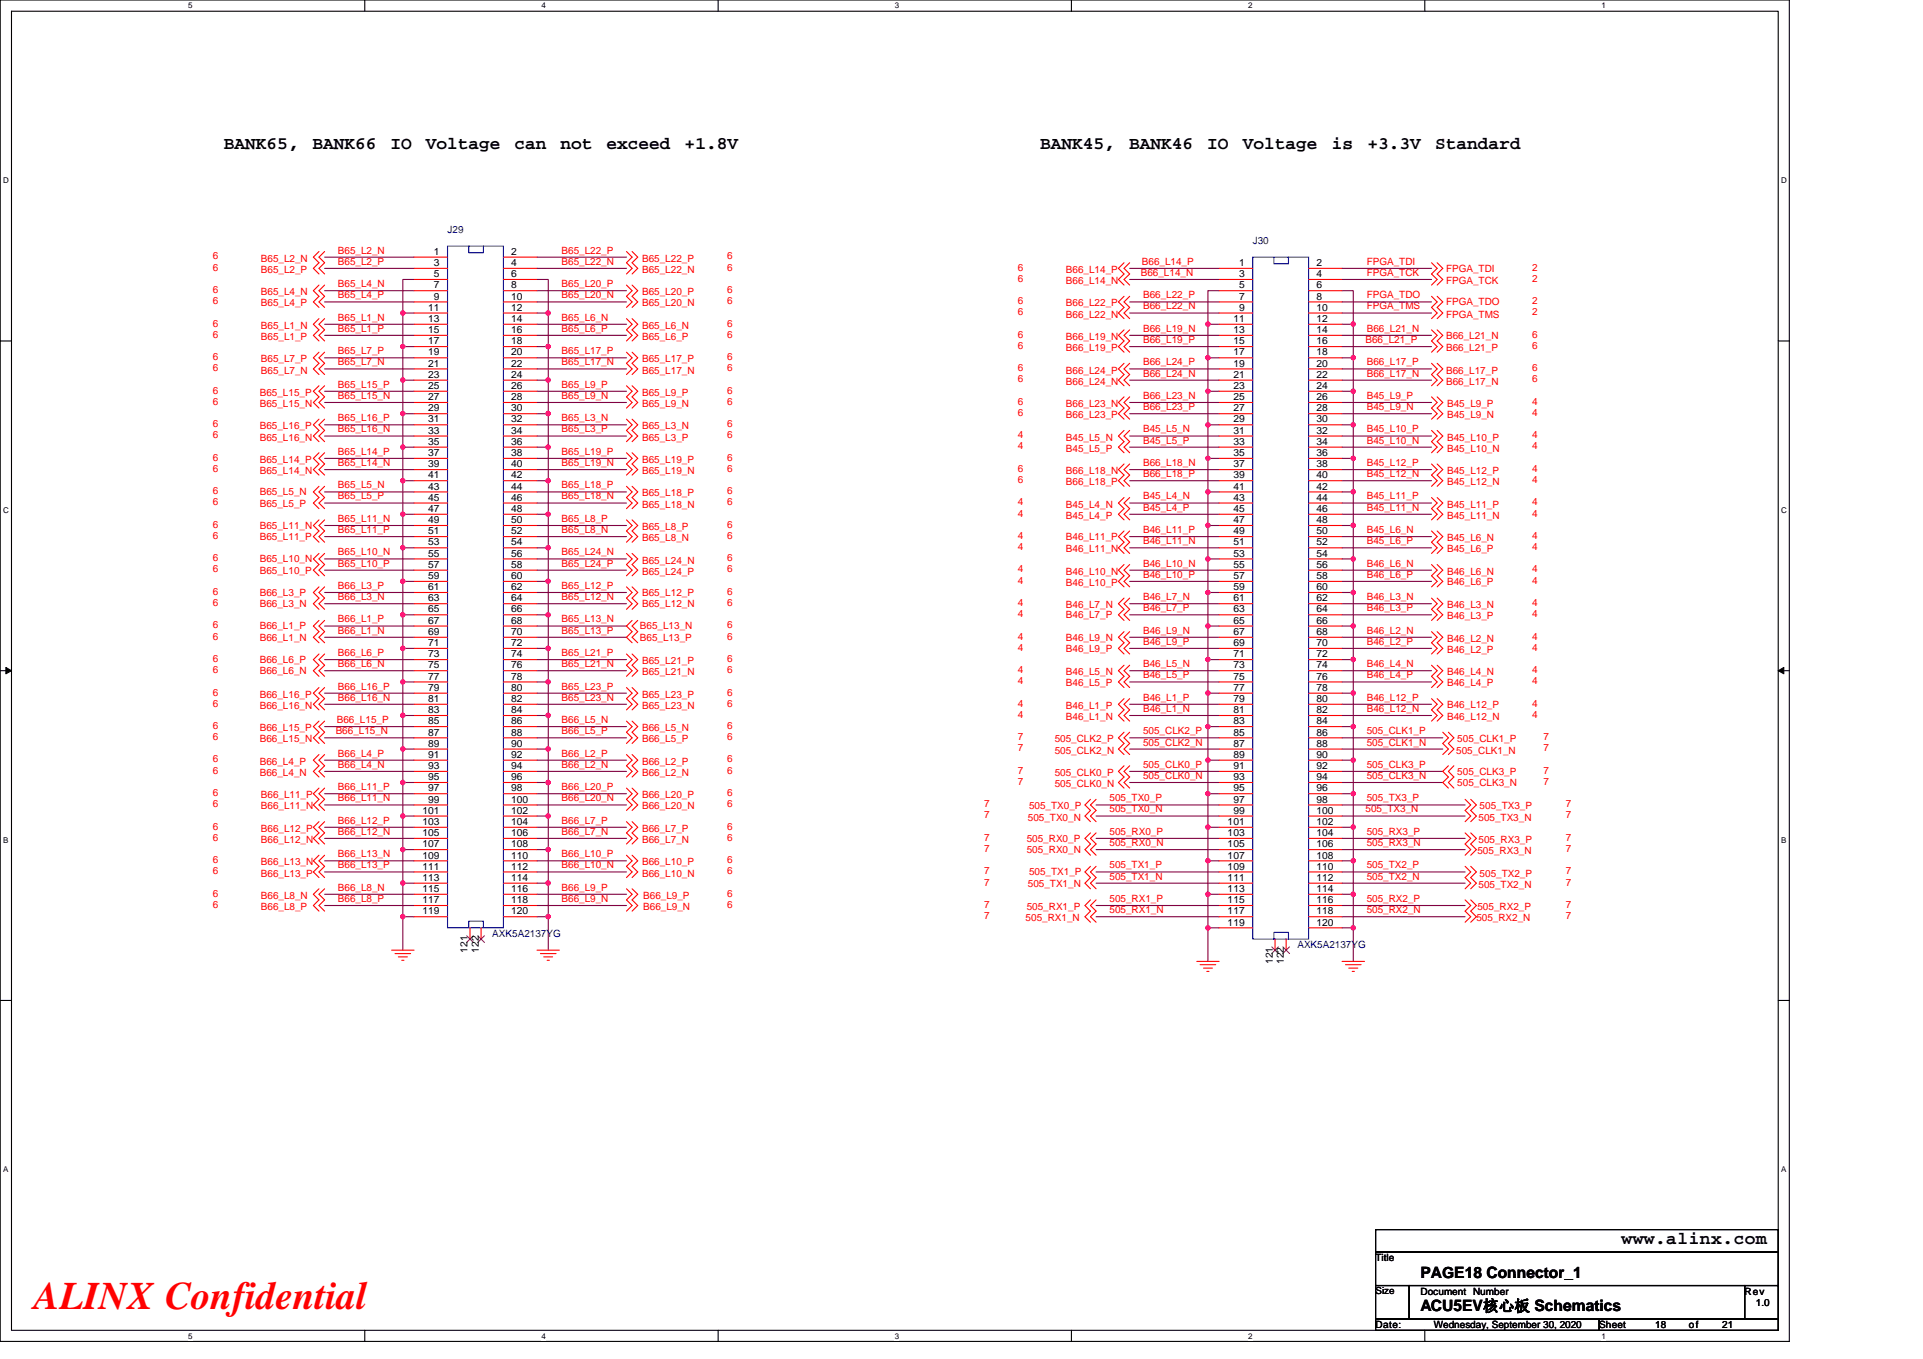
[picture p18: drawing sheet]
<svg xmlns="http://www.w3.org/2000/svg" width="297mm" height="210mm" viewBox="0 0 297 210" stroke-linecap="round" stroke-linejoin="round" font-family="sans-serif">
<defs><g id="words">
<text font-size="6" fill="#f00" x="5.2" y="202.3">ALINX Confidential</text>
<g font-size="2.8">
<text x="34.6" y="23">BANK65,</text>
<text x="48.3" y="23">BANK66</text>
<text x="60.3" y="23">IO</text>
<text x="65.8" y="23">Voltage</text>
<text x="79.5" y="23">can</text>
<text x="86.6" y="23">not</text>
<text x="93.7" y="23">exceed</text>
<text x="105.8" y="23">+1.8V</text>
<text x="160.7" y="23">BANK45,</text>
<text x="174.4" y="23">BANK46</text>
<text x="186.5" y="23">IO</text>
<text x="192" y="23">Voltage</text>
<text x="205.7" y="23">is</text>
<text x="211.2" y="23">+3.3V</text>
<text x="221.7" y="23">Standard</text>
<text x="250.5" y="192.3">www.alinx.com</text>
</g>
<g font-size="2.4">
<text x="219.4" y="197.4">PAGE18 Connector_1</text>
<text x="219.4" y="202.6">ACU5EV核心板 Schematics</text>
</g>
<g font-size="1.5" fill="#000080">
<text x="69.1" y="35.9">J29</text>
<text x="193.5" y="37.7">J30</text>
<text x="76" y="144.8">AXK5A2137YG</text>
<text x="200.4" y="146.5">AXK5A2137YG</text>
</g>
<g font-size="1.5" fill="#f00">
<text x="32.9" y="40.1">6</text>
<text x="32.9" y="41.8">6</text>
<text x="40.3" y="40.4">B65_L2_N</text>
<text x="52.2" y="39.2">B65_L2_N</text>
<text x="52.2" y="40.9">B65_L2_P</text>
<text x="86.7" y="39.2">B65_L22_P</text>
<text x="86.7" y="40.9">B65_L22_N</text>
<text x="99.2" y="40.4">B65_L22_P</text>
<text x="112.3" y="40.1">6</text>
<text x="112.3" y="41.8">6</text>
<text x="157.2" y="41.8">6</text>
<text x="176.4" y="40.9">B66_L14_P</text>
<text x="211.1" y="40.9">FPGA_TDI</text>
<text x="223.4" y="42">FPGA_TDI</text>
<text x="236.7" y="41.8">2</text>
<text x="32.9" y="45.3">6</text>
<text x="32.9" y="47">6</text>
<text x="40.3" y="45.6">B65_L4_N</text>
<text x="40.3" y="47.3">B65_L4_P</text>
<text x="40.3" y="42.2">B65_L2_P</text>
<text x="52.2" y="44.4">B65_L4_N</text>
<text x="52.2" y="46.1">B65_L4_P</text>
<text x="86.7" y="44.4">B65_L20_P</text>
<text x="86.7" y="46.1">B65_L20_N</text>
<text x="99.2" y="42.2">B65_L22_N</text>
<text x="99.2" y="45.6">B65_L20_P</text>
<text x="99.2" y="47.3">B65_L20_N</text>
<text x="112.3" y="45.3">6</text>
<text x="112.3" y="47">6</text>
<text x="157.2" y="47">6</text>
<text x="157.2" y="43.5">6</text>
<text x="164.7" y="47.3">B66_L22_P</text>
<text x="164.7" y="42.2">B66_L14_P</text>
<text x="164.7" y="43.9">B66_L14_N</text>
<text x="176.2" y="42.6">B66_L14_N</text>
<text x="176.6" y="47.8">B66_L22_N</text>
<text x="176.6" y="46.1">B66_L22_P</text>
<text x="211.1" y="47.8">FPGA_TMS</text>
<text x="211.1" y="42.6">FPGA_TCK</text>
<text x="211.1" y="46.1">FPGA_TDO</text>
<text x="223.4" y="43.9">FPGA_TCK</text>
<text x="223.4" y="47.2">FPGA_TDO</text>
<text x="236.7" y="43.5">2</text>
<text x="236.7" y="47">2</text>
<text x="32.9" y="50.5">6</text>
<text x="32.9" y="52.2">6</text>
<text x="40.3" y="50.8">B65_L1_N</text>
<text x="40.3" y="52.5">B65_L1_P</text>
<text x="52.2" y="49.6">B65_L1_N</text>
<text x="52.2" y="51.3">B65_L1_P</text>
<text x="86.7" y="49.6">B65_L6_N</text>
<text x="86.7" y="51.3">B65_L6_P</text>
<text x="99.2" y="50.8">B65_L6_N</text>
<text x="99.2" y="52.5">B65_L6_P</text>
<text x="112.3" y="50.5">6</text>
<text x="112.3" y="52.2">6</text>
<text x="157.2" y="52.2">6</text>
<text x="157.2" y="53.9">6</text>
<text x="157.2" y="48.7">6</text>
<text x="164.7" y="52.5">B66_L19_N</text>
<text x="164.7" y="49.1">B66_L22_N</text>
<text x="176.6" y="51.3">B66_L19_N</text>
<text x="176.6" y="53">B66_L19_P</text>
<text x="210.9" y="53">B66_L21_P</text>
<text x="211.1" y="51.3">B66_L21_N</text>
<text x="223.4" y="49.1">FPGA_TMS</text>
<text x="223.4" y="52.4">B66_L21_N</text>
<text x="236.7" y="48.7">2</text>
<text x="236.7" y="52.2">6</text>
<text x="236.7" y="53.9">6</text>
<text x="32.9" y="55.6">6</text>
<text x="32.9" y="57.4">6</text>
<text x="40.3" y="56">B65_L7_P</text>
<text x="40.3" y="57.7">B65_L7_N</text>
<text x="52.2" y="59.9">B65_L15_P</text>
<text x="52.2" y="54.7">B65_L7_P</text>
<text x="52.2" y="56.5">B65_L7_N</text>
<text x="86.7" y="59.9">B65_L9_P</text>
<text x="86.7" y="54.7">B65_L17_P</text>
<text x="86.7" y="56.5">B65_L17_N</text>
<text x="99.2" y="56">B65_L17_P</text>
<text x="99.2" y="57.7">B65_L17_N</text>
<text x="112.3" y="55.6">6</text>
<text x="112.3" y="57.4">6</text>
<text x="157.2" y="57.4">6</text>
<text x="157.2" y="59.1">6</text>
<text x="164.7" y="57.7">B66_L24_P</text>
<text x="164.7" y="59.4">B66_L24_N</text>
<text x="164.7" y="54.3">B66_L19_P</text>
<text x="176.6" y="58.2">B66_L24_N</text>
<text x="176.6" y="56.5">B66_L24_P</text>
<text x="211.1" y="56.5">B66_L17_P</text>
<text x="211.1" y="58.2">B66_L17_N</text>
<text x="223.4" y="57.7">B66_L17_P</text>
<text x="223.4" y="59.4">B66_L17_N</text>
<text x="223.4" y="54.3">B66_L21_P</text>
<text x="236.7" y="57.4">6</text>
<text x="236.7" y="59.1">6</text>
<text x="32.9" y="66">6</text>
<text x="32.9" y="60.8">6</text>
<text x="32.9" y="62.5">6</text>
<text x="40.1" y="61.2">B65_L15_P</text>
<text x="40.1" y="62.9">B65_L15_N</text>
<text x="52.2" y="61.6">B65_L15_N</text>
<text x="52.2" y="65.1">B65_L16_P</text>
<text x="86.7" y="61.6">B65_L9_N</text>
<text x="86.7" y="65.1">B65_L3_N</text>
<text x="99.2" y="61.2">B65_L9_P</text>
<text x="99.2" y="62.9">B65_L9_N</text>
<text x="112.3" y="60.8">6</text>
<text x="112.3" y="62.5">6</text>
<text x="112.3" y="66">6</text>
<text x="157.2" y="62.5">6</text>
<text x="157.2" y="64.3">6</text>
<text x="164.7" y="62.9">B66_L23_N</text>
<text x="164.7" y="64.6">B66_L23_P</text>
<text x="176.6" y="61.6">B66_L23_N</text>
<text x="176.6" y="63.4">B66_L23_P</text>
<text x="211.1" y="63.4">B45_L9_N</text>
<text x="211.1" y="61.6">B45_L9_P</text>
<text x="223.5" y="64.6">B45_L9_N</text>
<text x="223.5" y="62.9">B45_L9_P</text>
<text x="236.7" y="64.3">4</text>
<text x="236.7" y="62.5">4</text>
<text x="32.9" y="71.2">6</text>
<text x="32.9" y="67.7">6</text>
<text x="40.1" y="71.5">B65_L14_P</text>
<text x="40.1" y="66.4">B65_L16_P</text>
<text x="40.1" y="68.1">B65_L16_N</text>
<text x="52.2" y="66.8">B65_L16_N</text>
<text x="52.2" y="70.3">B65_L14_P</text>
<text x="86.7" y="66.8">B65_L3_P</text>
<text x="86.7" y="70.3">B65_L19_P</text>
<text x="99.2" y="66.4">B65_L3_N</text>
<text x="99.2" y="68.1">B65_L3_P</text>
<text x="99.2" y="71.5">B65_L19_P</text>
<text x="112.3" y="67.7">6</text>
<text x="112.3" y="71.2">6</text>
<text x="157.2" y="67.7">4</text>
<text x="157.2" y="69.4">4</text>
<text x="164.7" y="68.1">B45_L5_N</text>
<text x="164.7" y="69.8">B45_L5_P</text>
<text x="176.6" y="66.8">B45_L5_N</text>
<text x="176.6" y="68.5">B45_L5_P</text>
<text x="211.1" y="68.5">B45_L10_N</text>
<text x="211.1" y="66.8">B45_L10_P</text>
<text x="223.5" y="69.8">B45_L10_N</text>
<text x="223.5" y="68.1">B45_L10_P</text>
<text x="236.7" y="69.4">4</text>
<text x="236.7" y="67.7">4</text>
<text x="32.9" y="76.4">6</text>
<text x="32.9" y="72.9">6</text>
<text x="40.1" y="76.5">B65_L5_N</text>
<text x="40.1" y="73.3">B65_L14_N</text>
<text x="52.2" y="72">B65_L14_N</text>
<text x="52.2" y="75.5">B65_L5_N</text>
<text x="52.2" y="77.2">B65_L5_P</text>
<text x="86.7" y="75.5">B65_L18_P</text>
<text x="86.7" y="77.2">B65_L18_N</text>
<text x="86.7" y="72">B65_L19_N</text>
<text x="99.2" y="76.7">B65_L18_P</text>
<text x="99.2" y="73.3">B65_L19_N</text>
<text x="112.3" y="76.4">6</text>
<text x="112.3" y="72.9">6</text>
<text x="157.2" y="72.9">6</text>
<text x="157.2" y="74.6">6</text>
<text x="164.7" y="73.3">B66_L18_N</text>
<text x="164.7" y="75">B66_L18_P</text>
<text x="176.6" y="77.2">B45_L4_N</text>
<text x="176.6" y="72">B66_L18_N</text>
<text x="176.6" y="73.7">B66_L18_P</text>
<text x="211.1" y="77.2">B45_L11_P</text>
<text x="211.1" y="72">B45_L12_P</text>
<text x="211.1" y="73.7">B45_L12_N</text>
<text x="223.5" y="73.3">B45_L12_P</text>
<text x="223.5" y="75">B45_L12_N</text>
<text x="236.7" y="72.9">4</text>
<text x="236.7" y="74.6">4</text>
<text x="32.9" y="81.6">6</text>
<text x="32.9" y="83.3">6</text>
<text x="32.9" y="78.1">6</text>
<text x="40.1" y="81.7">B65_L11_N</text>
<text x="40.1" y="83.4">B65_L11_P</text>
<text x="40.1" y="78.3">B65_L5_P</text>
<text x="52.2" y="80.6">B65_L11_N</text>
<text x="52.2" y="82.4">B65_L11_P</text>
<text x="86.7" y="80.6">B65_L8_P</text>
<text x="86.7" y="82.4">B65_L8_N</text>
<text x="99.2" y="81.9">B65_L8_P</text>
<text x="99.2" y="83.6">B65_L8_N</text>
<text x="99.2" y="78.4">B65_L18_N</text>
<text x="112.3" y="81.6">6</text>
<text x="112.3" y="83.3">6</text>
<text x="112.3" y="78.1">6</text>
<text x="157.2" y="83.3">4</text>
<text x="157.2" y="78.1">4</text>
<text x="157.2" y="79.8">4</text>
<text x="164.7" y="83.4">B46_L11_P</text>
<text x="164.7" y="78.4">B45_L4_N</text>
<text x="164.7" y="80.2">B45_L4_P</text>
<text x="176.6" y="82.4">B46_L11_P</text>
<text x="176.6" y="78.9">B45_L4_P</text>
<text x="211.1" y="82.4">B45_L6_N</text>
<text x="211.1" y="78.9">B45_L11_N</text>
<text x="223.5" y="83.6">B45_L6_N</text>
<text x="223.5" y="78.4">B45_L11_P</text>
<text x="223.5" y="80.2">B45_L11_N</text>
<text x="236.7" y="83.3">4</text>
<text x="236.7" y="78.1">4</text>
<text x="236.7" y="79.8">4</text>
<text x="32.9" y="86.7">6</text>
<text x="32.9" y="88.5">6</text>
<text x="40.1" y="86.9">B65_L10_N</text>
<text x="40.1" y="88.6">B65_L10_P</text>
<text x="52.2" y="85.8">B65_L10_N</text>
<text x="52.2" y="87.5">B65_L10_P</text>
<text x="86.7" y="85.8">B65_L24_N</text>
<text x="86.7" y="87.5">B65_L24_P</text>
<text x="99.2" y="87.1">B65_L24_N</text>
<text x="99.2" y="88.8">B65_L24_P</text>
<text x="112.3" y="86.7">6</text>
<text x="112.3" y="88.5">6</text>
<text x="157.2" y="85">4</text>
<text x="157.2" y="88.5">4</text>
<text x="164.7" y="85.3">B46_L11_N</text>
<text x="164.7" y="88.8">B46_L10_N</text>
<text x="176.6" y="84.1">B46_L11_N</text>
<text x="176.6" y="87.5">B46_L10_N</text>
<text x="176.6" y="89.3">B46_L10_P</text>
<text x="211.1" y="87.5">B46_L6_N</text>
<text x="211.1" y="89.3">B46_L6_P</text>
<text x="211.1" y="84.1">B45_L6_P</text>
<text x="223.5" y="88.8">B46_L6_N</text>
<text x="223.5" y="85.3">B45_L6_P</text>
<text x="236.7" y="88.5">4</text>
<text x="236.7" y="85">4</text>
<text x="32.9" y="91.9">6</text>
<text x="32.9" y="93.6">6</text>
<text x="40.1" y="92.1">B66_L3_P</text>
<text x="40.1" y="93.8">B66_L3_N</text>
<text x="52.2" y="91">B66_L3_P</text>
<text x="52.2" y="92.7">B66_L3_N</text>
<text x="86.7" y="91">B65_L12_P</text>
<text x="86.7" y="92.7">B65_L12_N</text>
<text x="99.2" y="92.1">B65_L12_P</text>
<text x="99.2" y="93.8">B65_L12_N</text>
<text x="112.3" y="91.9">6</text>
<text x="112.3" y="93.6">6</text>
<text x="157.2" y="93.6">4</text>
<text x="157.2" y="95.4">4</text>
<text x="157.2" y="90.2">4</text>
<text x="164.7" y="94">B46_L7_N</text>
<text x="164.7" y="95.5">B46_L7_P</text>
<text x="164.7" y="90.5">B46_L10_P</text>
<text x="176.6" y="92.7">B46_L7_N</text>
<text x="176.6" y="94.4">B46_L7_P</text>
<text x="211.1" y="92.7">B46_L3_N</text>
<text x="211.1" y="94.4">B46_L3_P</text>
<text x="223.5" y="94">B46_L3_N</text>
<text x="223.5" y="95.7">B46_L3_P</text>
<text x="223.5" y="90.4">B46_L6_P</text>
<text x="236.7" y="93.6">4</text>
<text x="236.7" y="95.4">4</text>
<text x="236.7" y="90.2">4</text>
<text x="32.9" y="97.1">6</text>
<text x="32.9" y="98.8">6</text>
<text x="40.1" y="97.3">B66_L1_P</text>
<text x="40.1" y="99">B66_L1_N</text>
<text x="52.2" y="101.4">B66_L6_P</text>
<text x="52.2" y="96.2">B66_L1_P</text>
<text x="52.2" y="97.9">B66_L1_N</text>
<text x="86.7" y="101.4">B65_L21_P</text>
<text x="86.7" y="96.2">B65_L13_N</text>
<text x="86.7" y="97.9">B65_L13_P</text>
<text x="98.8" y="97.3">B65_L13_N</text>
<text x="98.8" y="99">B65_L13_P</text>
<text x="112.3" y="97.1">6</text>
<text x="112.3" y="98.8">6</text>
<text x="157.2" y="98.8">4</text>
<text x="157.2" y="100.5">4</text>
<text x="164.7" y="99">B46_L9_N</text>
<text x="164.7" y="100.7">B46_L9_P</text>
<text x="176.6" y="97.9">B46_L9_N</text>
<text x="176.6" y="99.6">B46_L9_P</text>
<text x="211.1" y="97.9">B46_L2_N</text>
<text x="211.1" y="99.6">B46_L2_P</text>
<text x="223.5" y="99.2">B46_L2_N</text>
<text x="223.5" y="100.9">B46_L2_P</text>
<text x="236.7" y="98.8">4</text>
<text x="236.7" y="100.5">4</text>
<text x="32.9" y="102.3">6</text>
<text x="32.9" y="104">6</text>
<text x="32.9" y="107.5">6</text>
<text x="40.1" y="102.4">B66_L6_P</text>
<text x="40.1" y="104.2">B66_L6_N</text>
<text x="40.1" y="107.8">B66_L16_P</text>
<text x="52.2" y="106.6">B66_L16_P</text>
<text x="52.2" y="103.1">B66_L6_N</text>
<text x="86.7" y="106.6">B65_L23_P</text>
<text x="86.7" y="103.1">B65_L21_N</text>
<text x="99.2" y="107.8">B65_L23_P</text>
<text x="99.2" y="102.6">B65_L21_P</text>
<text x="99.2" y="104.4">B65_L21_N</text>
<text x="112.3" y="107.5">6</text>
<text x="112.3" y="102.3">6</text>
<text x="112.3" y="104">6</text>
<text x="157.2" y="104">4</text>
<text x="157.2" y="105.7">4</text>
<text x="164.7" y="104.4">B46_L5_N</text>
<text x="164.7" y="106.1">B46_L5_P</text>
<text x="176.6" y="103.1">B46_L5_N</text>
<text x="176.6" y="104.8">B46_L5_P</text>
<text x="211.1" y="103.1">B46_L4_N</text>
<text x="211.1" y="104.8">B46_L4_P</text>
<text x="223.5" y="104.4">B46_L4_N</text>
<text x="223.5" y="106.1">B46_L4_P</text>
<text x="236.7" y="104">4</text>
<text x="236.7" y="105.7">4</text>
<text x="32.9" y="109.2">6</text>
<text x="32.9" y="112.6">6</text>
<text x="40.1" y="109.5">B66_L16_N</text>
<text x="40.1" y="113">B66_L15_P</text>
<text x="51.9" y="113.5">B66_L15_N</text>
<text x="52" y="111.7">B66_L15_P</text>
<text x="52.2" y="108.3">B66_L16_N</text>
<text x="86.7" y="108.3">B65_L23_N</text>
<text x="86.7" y="113.5">B66_L5_P</text>
<text x="86.7" y="111.7">B66_L5_N</text>
<text x="99.2" y="109.5">B65_L23_N</text>
<text x="99.2" y="113">B66_L5_N</text>
<text x="112.3" y="109.2">6</text>
<text x="112.3" y="112.6">6</text>
<text x="157.2" y="109.2">4</text>
<text x="157.2" y="110.9">4</text>
<text x="164.7" y="109.5">B46_L1_P</text>
<text x="164.7" y="111.3">B46_L1_N</text>
<text x="176.6" y="110">B46_L1_N</text>
<text x="176.6" y="108.3">B46_L1_P</text>
<text x="176.6" y="113.5">505_CLK2_P</text>
<text x="211.1" y="110">B46_L12_N</text>
<text x="211.1" y="108.3">B46_L12_P</text>
<text x="211.1" y="113.5">505_CLK1_P</text>
<text x="223.5" y="109.3">B46_L12_P</text>
<text x="223.5" y="111.3">B46_L12_N</text>
<text x="236.7" y="109.2">4</text>
<text x="236.7" y="110.9">4</text>
<text x="32.9" y="117.8">6</text>
<text x="32.9" y="119.5">6</text>
<text x="32.9" y="114.4">6</text>
<text x="40.1" y="118.2">B66_L4_P</text>
<text x="40.1" y="119.9">B66_L4_N</text>
<text x="40.1" y="114.7">B66_L15_N</text>
<text x="52.2" y="116.9">B66_L4_P</text>
<text x="52.2" y="118.6">B66_L4_N</text>
<text x="86.7" y="116.9">B66_L2_P</text>
<text x="86.7" y="118.6">B66_L2_N</text>
<text x="99.2" y="118.2">B66_L2_P</text>
<text x="99.2" y="119.9">B66_L2_N</text>
<text x="99.2" y="114.7">B66_L5_P</text>
<text x="112.3" y="117.8">6</text>
<text x="112.3" y="119.5">6</text>
<text x="112.3" y="114.4">6</text>
<text x="157.2" y="119.5">7</text>
<text x="157.2" y="114.4">7</text>
<text x="157.2" y="116.1">7</text>
<text x="162.9" y="119.9">505_CLK0_P</text>
<text x="162.9" y="114.7">505_CLK2_P</text>
<text x="162.9" y="116.4">505_CLK2_N</text>
<text x="176.6" y="118.6">505_CLK0_P</text>
<text x="176.6" y="115.2">505_CLK2_N</text>
<text x="211.1" y="118.6">505_CLK3_P</text>
<text x="211.1" y="115.2">505_CLK1_N</text>
<text x="224.9" y="116.4">505_CLK1_N</text>
<text x="225.1" y="119.7">505_CLK3_P</text>
<text x="225.1" y="114.7">505_CLK1_P</text>
<text x="238.4" y="119.5">7</text>
<text x="238.4" y="114.4">7</text>
<text x="238.4" y="116.1">7</text>
<text x="32.9" y="123">6</text>
<text x="32.9" y="124.7">6</text>
<text x="40.3" y="123.3">B66_L11_P</text>
<text x="40.3" y="125.1">B66_L11_N</text>
<text x="52.2" y="122.1">B66_L11_P</text>
<text x="52.2" y="123.8">B66_L11_N</text>
<text x="86.7" y="122.1">B66_L20_P</text>
<text x="86.7" y="123.8">B66_L20_N</text>
<text x="99.2" y="123.3">B66_L20_P</text>
<text x="99.2" y="125.1">B66_L20_N</text>
<text x="112.3" y="123">6</text>
<text x="112.3" y="124.7">6</text>
<text x="152" y="124.7">7</text>
<text x="157.2" y="121.3">7</text>
<text x="159" y="125.1">505_TX0_P</text>
<text x="162.9" y="121.6">505_CLK0_N</text>
<text x="171.4" y="123.8">505_TX0_P</text>
<text x="171.4" y="125.5">505_TX0_N</text>
<text x="176.6" y="120.4">505_CLK0_N</text>
<text x="210.9" y="125.5">505_TX3_N</text>
<text x="211.1" y="120.4">505_CLK3_N</text>
<text x="211.1" y="123.8">505_TX3_P</text>
<text x="225.1" y="121.5">505_CLK3_N</text>
<text x="228.6" y="125.1">505_TX3_P</text>
<text x="238.4" y="121.3">7</text>
<text x="241.8" y="124.7">7</text>
<text x="32.9" y="128.2">6</text>
<text x="32.9" y="129.9">6</text>
<text x="40.3" y="128.5">B66_L12_P</text>
<text x="40.3" y="130.3">B66_L12_N</text>
<text x="52.2" y="129">B66_L12_N</text>
<text x="52.2" y="127.3">B66_L12_P</text>
<text x="86.7" y="127.3">B66_L7_P</text>
<text x="86.7" y="129">B66_L7_N</text>
<text x="99.2" y="128.5">B66_L7_P</text>
<text x="99.2" y="130.3">B66_L7_N</text>
<text x="112.3" y="128.2">6</text>
<text x="112.3" y="129.9">6</text>
<text x="152" y="126.4">7</text>
<text x="152" y="129.9">7</text>
<text x="152" y="131.6">7</text>
<text x="158.6" y="130.1">505_RX0_P</text>
<text x="158.6" y="131.8">505_RX0_N</text>
<text x="158.8" y="126.8">505_TX0_N</text>
<text x="171.4" y="130.7">505_RX0_N</text>
<text x="171.4" y="129">505_RX0_P</text>
<text x="211.1" y="129">505_RX3_P</text>
<text x="211.1" y="130.7">505_RX3_N</text>
<text x="228.2" y="132">505_RX3_N</text>
<text x="228.4" y="126.8">505_TX3_N</text>
<text x="228.4" y="130.3">505_RX3_P</text>
<text x="241.8" y="131.6">7</text>
<text x="241.8" y="126.4">7</text>
<text x="241.8" y="129.9">7</text>
<text x="32.9" y="133.4">6</text>
<text x="32.9" y="135.1">6</text>
<text x="40.3" y="133.7">B66_L13_N</text>
<text x="40.3" y="135.4">B66_L13_P</text>
<text x="52.2" y="137.6">B66_L8_N</text>
<text x="52.2" y="132.5">B66_L13_N</text>
<text x="52.2" y="134.2">B66_L13_P</text>
<text x="86.7" y="137.6">B66_L9_P</text>
<text x="86.7" y="132.5">B66_L10_P</text>
<text x="86.7" y="134.2">B66_L10_N</text>
<text x="99.2" y="133.7">B66_L10_P</text>
<text x="99.2" y="135.4">B66_L10_N</text>
<text x="112.3" y="133.4">6</text>
<text x="112.3" y="135.1">6</text>
<text x="152" y="136.8">7</text>
<text x="152" y="135.1">7</text>
<text x="158.8" y="137">505_TX1_N</text>
<text x="159" y="135.3">505_TX1_P</text>
<text x="171.4" y="134.2">505_TX1_P</text>
<text x="171.4" y="135.9">505_TX1_N</text>
<text x="211.1" y="135.9">505_TX2_N</text>
<text x="211.1" y="134.2">505_TX2_P</text>
<text x="228.4" y="137.2">505_TX2_N</text>
<text x="228.6" y="135.4">505_TX2_P</text>
<text x="241.8" y="135.1">7</text>
<text x="241.8" y="136.8">7</text>
<text x="32.9" y="138.5">6</text>
<text x="32.9" y="140.3">6</text>
<text x="40.3" y="138.9">B66_L8_N</text>
<text x="40.3" y="140.6">B66_L8_P</text>
<text x="52.2" y="139.4">B66_L8_P</text>
<text x="86.7" y="139.4">B66_L9_N</text>
<text x="99.4" y="138.9">B66_L9_P</text>
<text x="99.4" y="140.6">B66_L9_N</text>
<text x="112.3" y="138.5">6</text>
<text x="112.3" y="140.3">6</text>
<text x="152" y="142">7</text>
<text x="152" y="140.3">7</text>
<text x="158.4" y="142.3">505_RX1_N</text>
<text x="158.6" y="140.6">505_RX1_P</text>
<text x="171.4" y="139.4">505_RX1_P</text>
<text x="171.4" y="141.1">505_RX1_N</text>
<text x="211.1" y="139.4">505_RX2_P</text>
<text x="211.1" y="141.1">505_RX2_N</text>
<text x="228" y="142.3">505_RX2_N</text>
<text x="228.2" y="140.6">505_RX2_P</text>
<text x="241.8" y="140.3">7</text>
<text x="241.8" y="142">7</text>
</g>
<g font-size="1.5">
<text x="67" y="39.4">1</text>
<text x="67" y="41.1">3</text>
<text x="79" y="39.4">2</text>
<text x="79" y="41.1">4</text>
<text x="191.4" y="41.1">1</text>
<text x="203.3" y="41.1">2</text>
<text x="67" y="42.8">5</text>
<text x="67" y="44.6">7</text>
<text x="67" y="46.3">9</text>
<text x="79" y="42.8">6</text>
<text x="79" y="44.6">8</text>
<text x="79" y="46.3">10</text>
<text x="191.4" y="42.8">3</text>
<text x="191.4" y="44.6">5</text>
<text x="191.4" y="46.3">7</text>
<text x="203.3" y="42.8">4</text>
<text x="203.3" y="44.6">6</text>
<text x="203.3" y="46.3">8</text>
<text x="66.1" y="48">11</text>
<text x="66.1" y="49.7">13</text>
<text x="66.1" y="51.5">15</text>
<text x="66.1" y="53.2">17</text>
<text x="79" y="48">12</text>
<text x="79" y="49.7">14</text>
<text x="79" y="51.5">16</text>
<text x="79" y="53.2">18</text>
<text x="190.5" y="49.7">11</text>
<text x="190.5" y="51.5">13</text>
<text x="190.5" y="53.2">15</text>
<text x="191.4" y="48">9</text>
<text x="203.3" y="48">10</text>
<text x="203.3" y="49.7">12</text>
<text x="203.3" y="51.5">14</text>
<text x="203.3" y="53.2">16</text>
<text x="66.1" y="54.9">19</text>
<text x="66.1" y="56.6">21</text>
<text x="66.1" y="58.4">23</text>
<text x="79" y="54.9">20</text>
<text x="79" y="56.6">22</text>
<text x="79" y="58.4">24</text>
<text x="190.5" y="54.9">17</text>
<text x="190.5" y="56.6">19</text>
<text x="190.5" y="58.4">21</text>
<text x="203.3" y="54.9">18</text>
<text x="203.3" y="56.6">20</text>
<text x="203.3" y="58.4">22</text>
<text x="66.1" y="60.1">25</text>
<text x="66.1" y="61.8">27</text>
<text x="66.1" y="63.6">29</text>
<text x="66.1" y="65.3">31</text>
<text x="79" y="60.1">26</text>
<text x="79" y="61.8">28</text>
<text x="79" y="63.6">30</text>
<text x="79" y="65.3">32</text>
<text x="190.5" y="60.1">23</text>
<text x="190.5" y="61.8">25</text>
<text x="190.5" y="63.6">27</text>
<text x="190.5" y="65.3">29</text>
<text x="203.3" y="60.1">24</text>
<text x="203.3" y="61.8">26</text>
<text x="203.3" y="63.6">28</text>
<text x="203.3" y="65.3">30</text>
<text x="66.1" y="67">33</text>
<text x="66.1" y="68.7">35</text>
<text x="66.1" y="70.5">37</text>
<text x="79" y="67">34</text>
<text x="79" y="68.7">36</text>
<text x="79" y="70.5">38</text>
<text x="190.5" y="67">31</text>
<text x="190.5" y="68.7">33</text>
<text x="190.5" y="70.5">35</text>
<text x="203.3" y="67">32</text>
<text x="203.3" y="68.7">34</text>
<text x="203.3" y="70.5">36</text>
<text x="66.1" y="72.2">39</text>
<text x="66.1" y="73.9">41</text>
<text x="66.1" y="75.6">43</text>
<text x="66.1" y="77.4">45</text>
<text x="79" y="72.2">40</text>
<text x="79" y="73.9">42</text>
<text x="79" y="75.6">44</text>
<text x="79" y="77.4">46</text>
<text x="190.5" y="72.2">37</text>
<text x="190.5" y="73.9">39</text>
<text x="190.5" y="75.6">41</text>
<text x="190.5" y="77.4">43</text>
<text x="203.3" y="72.2">38</text>
<text x="203.3" y="73.9">40</text>
<text x="203.3" y="75.6">42</text>
<text x="203.3" y="77.4">44</text>
<text x="66.1" y="79.1">47</text>
<text x="66.1" y="80.8">49</text>
<text x="66.1" y="82.5">51</text>
<text x="79" y="79.1">48</text>
<text x="79" y="80.8">50</text>
<text x="79" y="82.5">52</text>
<text x="190.5" y="79.1">45</text>
<text x="190.5" y="80.8">47</text>
<text x="190.5" y="82.5">49</text>
<text x="203.3" y="79.1">46</text>
<text x="203.3" y="80.8">48</text>
<text x="203.3" y="82.5">50</text>
<text x="66.1" y="84.3">53</text>
<text x="66.1" y="86">55</text>
<text x="66.1" y="87.7">57</text>
<text x="66.1" y="89.5">59</text>
<text x="79" y="84.3">54</text>
<text x="79" y="86">56</text>
<text x="79" y="87.7">58</text>
<text x="79" y="89.5">60</text>
<text x="190.5" y="84.3">51</text>
<text x="190.5" y="86">53</text>
<text x="190.5" y="87.7">55</text>
<text x="190.5" y="89.5">57</text>
<text x="203.3" y="84.3">52</text>
<text x="203.3" y="86">54</text>
<text x="203.3" y="87.7">56</text>
<text x="203.3" y="89.5">58</text>
<text x="66.1" y="91.2">61</text>
<text x="66.1" y="92.9">63</text>
<text x="66.1" y="94.6">65</text>
<text x="79" y="91.2">62</text>
<text x="79" y="92.9">64</text>
<text x="79" y="94.6">66</text>
<text x="190.5" y="91.2">59</text>
<text x="190.5" y="92.9">61</text>
<text x="190.5" y="94.6">63</text>
<text x="203.3" y="91.2">60</text>
<text x="203.3" y="92.9">62</text>
<text x="203.3" y="94.6">64</text>
<text x="66.1" y="96.4">67</text>
<text x="66.1" y="98.1">69</text>
<text x="66.1" y="99.8">71</text>
<text x="66.1" y="101.6">73</text>
<text x="79" y="96.4">68</text>
<text x="79" y="98.1">70</text>
<text x="79" y="99.8">72</text>
<text x="79" y="101.6">74</text>
<text x="190.5" y="96.4">65</text>
<text x="190.5" y="98.1">67</text>
<text x="190.5" y="99.8">69</text>
<text x="190.5" y="101.6">71</text>
<text x="203.3" y="96.4">66</text>
<text x="203.3" y="98.1">68</text>
<text x="203.3" y="99.8">70</text>
<text x="203.3" y="101.6">72</text>
<text x="66.1" y="103.3">75</text>
<text x="66.1" y="105">77</text>
<text x="66.1" y="106.7">79</text>
<text x="79" y="103.3">76</text>
<text x="79" y="105">78</text>
<text x="79" y="106.7">80</text>
<text x="190.5" y="103.3">73</text>
<text x="190.5" y="105">75</text>
<text x="190.5" y="106.7">77</text>
<text x="203.3" y="103.3">74</text>
<text x="203.3" y="105">76</text>
<text x="203.3" y="106.7">78</text>
<text x="66.1" y="108.5">81</text>
<text x="66.1" y="110.2">83</text>
<text x="66.1" y="111.9">85</text>
<text x="66.1" y="113.6">87</text>
<text x="79" y="108.5">82</text>
<text x="79" y="110.2">84</text>
<text x="79" y="111.9">86</text>
<text x="79" y="113.6">88</text>
<text x="190.5" y="108.5">79</text>
<text x="190.5" y="110.2">81</text>
<text x="190.5" y="111.9">83</text>
<text x="190.5" y="113.6">85</text>
<text x="203.3" y="108.5">80</text>
<text x="203.3" y="110.2">82</text>
<text x="203.3" y="111.9">84</text>
<text x="203.3" y="113.6">86</text>
<text x="66.1" y="115.4">89</text>
<text x="66.1" y="117.1">91</text>
<text x="66.1" y="118.8">93</text>
<text x="79" y="115.4">90</text>
<text x="79" y="117.1">92</text>
<text x="79" y="118.8">94</text>
<text x="190.5" y="115.4">87</text>
<text x="190.5" y="117.1">89</text>
<text x="190.5" y="118.8">91</text>
<text x="203.3" y="115.4">88</text>
<text x="203.3" y="117.1">90</text>
<text x="203.3" y="118.8">92</text>
<text x="65.3" y="125.7">101</text>
<text x="66.1" y="120.5">95</text>
<text x="66.1" y="122.3">97</text>
<text x="66.1" y="124">99</text>
<text x="79" y="120.5">96</text>
<text x="79" y="122.3">98</text>
<text x="79" y="124">100</text>
<text x="79" y="125.7">102</text>
<text x="190.5" y="120.5">93</text>
<text x="190.5" y="122.3">95</text>
<text x="190.5" y="124">97</text>
<text x="190.5" y="125.7">99</text>
<text x="203.3" y="120.5">94</text>
<text x="203.3" y="122.3">96</text>
<text x="203.3" y="124">98</text>
<text x="203.3" y="125.7">100</text>
<text x="65.3" y="127.5">103</text>
<text x="65.3" y="129.2">105</text>
<text x="65.3" y="130.9">107</text>
<text x="79" y="127.5">104</text>
<text x="79" y="129.2">106</text>
<text x="79" y="130.9">108</text>
<text x="189.6" y="127.5">101</text>
<text x="189.6" y="129.2">103</text>
<text x="189.6" y="130.9">105</text>
<text x="203.3" y="127.5">102</text>
<text x="203.3" y="129.2">104</text>
<text x="203.3" y="130.9">106</text>
<text x="65.3" y="132.7">109</text>
<text x="65.3" y="134.4">111</text>
<text x="65.3" y="136.1">113</text>
<text x="65.3" y="137.8">115</text>
<text x="79" y="132.7">110</text>
<text x="79" y="134.4">112</text>
<text x="79" y="136.1">114</text>
<text x="79" y="137.8">116</text>
<text x="189.6" y="132.7">107</text>
<text x="189.6" y="134.4">109</text>
<text x="189.6" y="136.1">111</text>
<text x="189.6" y="137.8">113</text>
<text x="203.3" y="132.7">108</text>
<text x="203.3" y="134.4">110</text>
<text x="203.3" y="136.1">112</text>
<text x="203.3" y="137.8">114</text>
<text x="65.3" y="139.6">117</text>
<text x="65.3" y="141.3">119</text>
<text x="79" y="139.6">118</text>
<text x="79" y="141.3">120</text>
<text x="189.6" y="139.6">115</text>
<text x="189.6" y="141.3">117</text>
<text x="189.6" y="143">119</text>
<text x="203.3" y="139.6">116</text>
<text x="203.3" y="141.3">118</text>
<text x="203.3" y="143">120</text>
<text x="72.2" y="147.2" transform="rotate(-90 72.2 147.2)">121</text>
<text x="74" y="147.2" transform="rotate(-90 74 147.2)">122</text>
<text x="196.6" y="149" transform="rotate(-90 196.6 149)">121</text>
<text x="198.3" y="149" transform="rotate(-90 198.3 149)">122</text>
<text x="212.5" y="194.9">Title</text>
<text x="212.5" y="200">Size</text>
<text x="219.4" y="200">Document Number</text>
<text x="269.5" y="200">Rev</text>
<text x="271.2" y="201.8">1.0</text>
<text x="212.5" y="205.2">Date:</text>
<text x="221.5" y="205.2">Wednesday, September 30, 2020</text>
<text x="247" y="205.2">Sheet</text>
<text x="255.7" y="205.2">18</text>
<text x="260.9" y="205.2">of</text>
<text x="266" y="205.2">21</text>
</g>
<g font-size="1.2">
<text x="29.1" y="1.3">5</text>
<text x="83.6" y="1.3">4</text>
<text x="138.2" y="1.3">3</text>
<text x="192.8" y="1.3">2</text>
<text x="247.4" y="1.3">1</text>
<text x=".5" y="28.3">D</text>
<text x="275.1" y="28.3">D</text>
<text x=".5" y="79.2">C</text>
<text x="275.1" y="79.2">C</text>
<text x=".5" y="130.2">B</text>
<text x="275.1" y="130.2">B</text>
<text x=".5" y="181.1">A</text>
<text x="275.1" y="181.1">A</text>
<text x="29.1" y="206.8">5</text>
<text x="83.6" y="206.8">4</text>
<text x="138.2" y="206.8">3</text>
<text x="192.8" y="206.8">2</text>
<text x="247.4" y="206.8">1</text>
</g>
</g></defs>
<path d="M0 0h276.4v207.3h-276.4zM1.8 1.7h272.9v203.8h-272.9z" fill="none" stroke="#000" stroke-width=".17"/>
<g fill="#fff">
<path d="M29.1 .2h.6v1.4h-.6z"/>
<path d="M29.1 205.7h.6v1.4h-.6z"/>
</g>
<path d="M56.3 0v1.7M56.3 205.5v1.8" fill="none" stroke="#000" stroke-width=".17"/>
<g fill="#fff">
<path d="M83.6 .2h.7v1.4h-.7z"/>
<path d="M83.6 205.7h.7v1.4h-.7z"/>
</g>
<path d="M110.9 0v1.7M110.9 205.5v1.8" fill="none" stroke="#000" stroke-width=".17"/>
<g fill="#fff">
<path d="M138.2 .2h.7v1.4h-.7z"/>
<path d="M138.2 205.7h.7v1.4h-.7z"/>
</g>
<path d="M165.5 0v1.7M165.5 205.5v1.8" fill="none" stroke="#000" stroke-width=".17"/>
<g fill="#fff">
<path d="M192.8 .2h.6v1.4h-.6z"/>
<path d="M192.8 205.7h.6v1.4h-.6z"/>
</g>
<path d="M220.1 0v1.7M220.1 205.5v1.8" fill="none" stroke="#000" stroke-width=".17"/>
<g fill="#fff">
<path d="M247.4 .2h.6v1.4h-.6z"/>
<path d="M247.4 205.7h.6v1.4h-.6z"/>
<path d="M.5 27.2h.8v1.4h-.8z"/>
<path d="M275.1 27.2h.9v1.4h-.9z"/>
<path d="M.5 78.1h.8v1.4h-.8z"/>
<path d="M275.1 78.1h.9v1.4h-.9z"/>
</g>
<path d="M0 52.7h1.8M274.7 52.7h1.7" fill="none" stroke="#000" stroke-width=".17"/>
<g fill="#fff">
<path d="M.5 129.1h.8v1.4h-.8z"/>
<path d="M275.1 129.1h.8v1.4h-.8z"/>
</g>
<path d="M0 103.6h1.8M274.7 103.6h1.7" fill="none" stroke="#000" stroke-width=".17"/>
<path d="M.9 103.1l.9 .5-.9 .5zM274.7 103.6l.8-.5v1z" fill="#000" stroke="#000" stroke-width=".15"/>
<g fill="#fff">
<path d="M.5 180h.8v1.4h-.8z"/>
<path d="M275.1 180h.8v1.4h-.8z"/>
</g>
<path d="M0 154.6h1.8M274.7 154.6h1.7M212.5 190h62.2v3.5h-62.2zM212.5 193.5h62.2v5.1h-62.2zM212.5 198.6h5.2v5.2h-5.2zM217.7 198.6h51.8v5.2h-51.8zM269.5 198.6h5.2v5.2h-5.2zM212.5 203.8h34.5v1.7h-34.5zM247 203.8h27.7v1.7h-27.7z" fill="none" stroke="#000" stroke-width=".17"/>
<g fill="none" stroke="#800040" stroke-width=".17">
<path d="M50.1 39.7h13.9M82.9 39.7h13.9M50.1 55.3h13.9M50.1 44.9h13.9M50.1 57h13.9M50.1 50.1h13.9M50.1 51.8h13.9M50.1 46.7h13.9M50.1 41.5h13.9M62.2 58.7h1.8M62.2 58.7v5.2M64 48.4h-1.8v5.2"/>
<path d="M64 43.2h-1.8v5.2M64 53.6h-1.8v5.1M82.9 43.2h1.8v5.2M82.9 48.4h1.8M82.9 53.6h1.8v5.1M82.9 58.7h1.8M82.9 50.1h13.9M82.9 51.8h13.9M82.9 41.5h13.9M82.9 44.9h13.9M82.9 46.7h13.9M82.9 55.3h13.9"/>
<path d="M82.9 57h13.9M84.7 48.4v5.2M84.7 58.7v5.2M174.5 48.4h13.8M174.5 46.7h13.8M174.5 51.8h13.8M174.5 53.6h13.8M174.5 58.7h13.8M174.5 57h13.8M174.5 41.5h13.8M174.5 43.2h13.8M188.3 55.3h-1.7v5.2"/>
<path d="M188.3 44.9h-1.7v5.2M188.3 50.1h-1.7v5.2M207.3 57h13.8M207.3 58.7h13.8M207.3 55.3h1.7v5.2M207.3 50.1h1.7M207.3 48.4h13.8M207.3 43.2h13.8M207.3 46.7h13.8M207.3 41.5h13.8M207.3 51.8h13.8M207.3 53.6h13.8"/>
<path d="M207.3 44.9h1.7v5.2M209 50.1v5.2M50.1 60.5h13.9M50.1 62.2h13.9M50.1 67.4h13.9M50.1 65.6h13.9M50.1 70.8h13.9M50.1 72.6h13.9M50.1 76h13.9M50.1 77.7h13.9M62.2 69.1h1.8M62.2 74.3h1.8"/>
<path d="M62.2 74.3v5.2M62.2 69.1v5.2M64 63.9h-1.8v5.2M64 79.5h-1.8v5.1M82.9 63.9h1.8M82.9 69.1h1.8M82.9 74.3h1.8v5.2M82.9 79.5h1.8v5.1M82.9 62.2h13.9M82.9 60.5h13.9M82.9 65.6h13.9M82.9 67.4h13.9"/>
<path d="M82.9 76h13.9M82.9 77.7h13.9M82.9 70.8h13.9M82.9 72.6h13.9M84.7 69.1v5.2M84.7 63.9v5.2M174.5 77.7h13.8M174.5 79.5h13.8M174.5 67.4h13.8M174.5 69.1h13.8M174.5 62.2h13.8M174.5 63.9h13.8"/>
<path d="M174.5 72.6h13.8M174.5 74.3h13.8M186.6 60.5h1.7M186.6 65.6h1.7M186.6 70.8h1.7M186.6 70.8v5.2M186.6 65.6v5.2M186.6 60.5v5.1M188.3 76h-1.7v5.2M207.3 63.9h13.8M207.3 62.2h13.8M207.3 69.1h13.8"/>
<path d="M207.3 67.4h13.8M207.3 79.5h13.8M207.3 77.7h13.8M207.3 72.6h13.8M207.3 74.3h13.8M207.3 70.8h1.7M207.3 65.6h1.7M207.3 76h1.7M207.3 60.5h1.7M209 70.8v5.2M209 60.5v5.1M209 65.6v5.2"/>
<path d="M209 76v5.2M50.1 91.5h13.9M50.1 93.3h13.9M50.1 96.7h13.9M50.1 98.5h13.9M50.1 86.4h13.9M50.1 88.1h13.9M50.1 81.2h13.9M50.1 82.9h13.9M62.2 84.6h1.8M62.2 89.8h1.8M62.2 95h1.8"/>
<path d="M62.2 84.6v5.2M62.2 95v5.2M62.2 89.8v5.2M82.9 84.6h1.8M82.9 89.8h1.8M82.9 95h1.8M82.9 91.5h13.9M82.9 93.3h13.9M82.9 82.9h13.9M82.9 86.4h13.9M82.9 88.1h13.9M82.9 96.7h13.9"/>
<path d="M82.9 98.5h13.9M82.9 81.2h13.9M84.7 89.8v5.2M84.7 84.6v5.2M84.7 95v5.2M174.5 82.9h13.8M174.5 84.6h13.8M174.5 98.5h13.8M174.5 93.3h13.8M174.5 95h13.8M174.5 88.1h13.8M174.5 89.8h13.8"/>
<path d="M186.6 81.2h1.7M186.6 91.5h1.7M186.6 91.5v5.2M186.6 81.2v5.2M188.3 86.4h-1.7v5.1M188.3 96.7h-1.7v5.2M207.3 96.7h1.7M207.3 86.4h1.7M207.3 93.3h13.8M207.3 95h13.8M207.3 88.1h13.8M207.3 89.8h13.8"/>
<path d="M207.3 98.5h13.8M207.3 82.9h13.8M207.3 84.6h13.8M207.3 91.5h1.7M207.3 81.2h1.7M209 91.5v5.2M209 96.7v5.2M209 86.4v5.1M209 81.2v5.2M50.1 108.8h13.9M50.1 107.1h13.9M50.1 112.3h13.9"/>
<path d="M50.1 114h13.9M50.1 101.9h13.9M50.1 103.6h13.9M50.1 117.5h13.9M50.1 119.2h13.9M62.2 100.2h1.8M62.2 110.6h1.8M62.2 115.7h1.8M62.2 115.7v5.2M62.2 100.2v5.2M62.2 110.6v5.1M64 105.4h-1.8v5.2"/>
<path d="M82.9 100.2h1.8v5.2M82.9 105.4h1.8M82.9 110.6h1.8v5.1M82.9 115.7h1.8M82.9 117.5h13.9M82.9 119.2h13.9M82.9 107.1h13.9M82.9 108.8h13.9M82.9 103.6h13.9M82.9 101.9h13.9M82.9 112.3h13.9M82.9 114h13.9"/>
<path d="M84.7 115.7v5.2M84.7 105.4v5.2M174.5 108.8h13.8M174.5 103.6h13.8M174.5 105.4h13.8M174.5 119.2h13.8M174.5 115.7h13.8M174.5 100.2h13.8M174.5 114h13.8M174.5 110.6h13.8M186.6 101.9h1.7M186.6 107.1h1.7"/>
<path d="M186.6 112.3h1.7M186.6 117.5h1.7M186.6 107.1v5.2M186.6 117.5v5.1M186.6 101.9v5.2M186.6 112.3v5.2M207.3 110.6h13.8M207.3 108.8h13.8M207.3 117.5h1.7M207.3 112.3h1.7M207.3 107.1h1.7v5.2M207.3 101.9h1.7v5.2"/>
<path d="M207.3 103.6h13.8M207.3 105.4h13.8M207.3 100.2h13.8M207.3 119.2h15.6M207.3 114h15.6M207.3 115.7h15.6M209 112.3v5.2M209 117.5v5.1M50.1 133h13.9M50.1 134.7h13.9M50.1 122.6h13.9M50.1 124.4h13.9"/>
<path d="M50.1 129.5h13.9M50.1 127.8h13.9M50.1 138.2h13.9M50.1 139.9h13.9M62.2 136.5v5.1M62.2 120.9h1.8M62.2 136.5h1.8M62.2 120.9v5.2M64 126.1h-1.8v5.2M64 131.3h-1.8v5.2M82.9 122.6h13.9M82.9 120.9h1.8v5.2"/>
<path d="M82.9 126.1h1.8v5.2M82.9 131.3h1.8M82.9 136.5h1.8M82.9 138.2h13.9M82.9 139.9h13.9M82.9 133h13.9M82.9 134.7h13.9M82.9 127.8h13.9M82.9 129.5h13.9M82.9 124.4h13.9M84.7 131.3v5.2M84.7 136.5v5.1"/>
<path d="M169.3 139.9h19M169.3 131.3h19M169.3 129.5h19M169.3 124.4h19M169.3 126.1h19M169.3 134.7h19M169.3 136.5h19M174.5 120.9h13.8M186.6 122.6h1.7M186.6 138.2h1.7M186.6 133h1.7M186.6 127.8h1.7"/>
<path d="M186.6 138.2v5.2M186.6 122.6v5.2M186.6 133v5.2M186.6 127.8v5.2M207.3 120.9h15.6M207.3 126.1h19M207.3 124.4h19M207.3 129.5h19M207.3 131.3h19M207.3 139.9h19M207.3 136.5h19M207.3 134.7h19"/>
<path d="M207.3 138.2h1.7M207.3 133h1.7M207.3 127.8h1.7M207.3 122.6h1.7M209 133v5.2M209 122.6v5.2M209 138.2v5.2M209 127.8v5.2M64 141.6h-1.8v5.2M82.9 141.6h1.8v5.2M169.3 141.6h19M188.3 143.4h-1.7v5.1"/>
<path d="M207.3 143.4h1.7M207.3 141.6h19M209 143.4v5.1"/>
</g>
<g fill="#f0f" stroke="#f0f" stroke-width=".17">
<circle cx="62.2" cy="58.7" r=".34"/>
<circle cx="62.2" cy="63.9" r=".34"/>
<circle cx="62.2" cy="69.1" r=".34"/>
<circle cx="62.2" cy="84.6" r=".34"/>
<circle cx="62.2" cy="110.5" r=".34"/>
<circle cx="62.2" cy="120.9" r=".34"/>
<circle cx="62.2" cy="126.1" r=".34"/>
<circle cx="62.2" cy="131.3" r=".33"/>
<circle cx="62.2" cy="136.4" r=".34"/>
<circle cx="62.2" cy="141.6" r=".34"/>
<circle cx="84.7" cy="58.7" r=".34"/>
<circle cx="84.7" cy="74.3" r=".34"/>
<circle cx="84.7" cy="79.4" r=".33"/>
<circle cx="84.7" cy="84.6" r=".34"/>
<circle cx="84.7" cy="100.2" r=".34"/>
<circle cx="84.7" cy="105.4" r=".33"/>
<circle cx="84.7" cy="115.7" r=".34"/>
<circle cx="84.7" cy="120.9" r=".34"/>
<circle cx="84.7" cy="126.1" r=".34"/>
<circle cx="84.7" cy="131.3" r=".33"/>
<circle cx="186.6" cy="50.1" r=".34"/>
<circle cx="186.6" cy="55.3" r=".34"/>
<circle cx="186.6" cy="76" r=".34"/>
<circle cx="186.6" cy="81.2" r=".34"/>
<circle cx="186.6" cy="91.5" r=".34"/>
<circle cx="186.6" cy="96.7" r=".33"/>
<circle cx="186.6" cy="122.6" r=".33"/>
<circle cx="209" cy="143.4" r=".34"/>
<circle cx="209" cy="122.6" r=".33"/>
<circle cx="209" cy="117.5" r=".34"/>
<circle cx="209" cy="112.3" r=".34"/>
<circle cx="209" cy="101.9" r=".34"/>
<circle cx="209" cy="107.1" r=".34"/>
<circle cx="209" cy="96.7" r=".33"/>
<circle cx="209" cy="91.5" r=".34"/>
<circle cx="209" cy="86.4" r=".34"/>
<circle cx="209" cy="81.2" r=".34"/>
<circle cx="209" cy="76" r=".34"/>
<circle cx="209" cy="70.8" r=".33"/>
<circle cx="209" cy="65.6" r=".34"/>
<circle cx="209" cy="60.4" r=".34"/>
<circle cx="62.2" cy="48.4" r=".34"/>
<circle cx="62.2" cy="53.5" r=".33"/>
<circle cx="186.6" cy="112.3" r=".34"/>
<circle cx="186.6" cy="138.2" r=".34"/>
<circle cx="186.6" cy="143.4" r=".34"/>
<circle cx="186.6" cy="70.8" r=".33"/>
<circle cx="84.7" cy="136.4" r=".34"/>
<circle cx="84.7" cy="141.6" r=".34"/>
<circle cx="84.7" cy="89.8" r=".34"/>
<circle cx="84.7" cy="95" r=".34"/>
<circle cx="62.2" cy="95" r=".34"/>
<circle cx="84.7" cy="69.1" r=".34"/>
<circle cx="84.7" cy="48.4" r=".34"/>
<circle cx="84.7" cy="53.5" r=".33"/>
<circle cx="186.6" cy="117.5" r=".34"/>
<circle cx="186.6" cy="101.9" r=".34"/>
<circle cx="186.6" cy="107.1" r=".34"/>
<circle cx="186.6" cy="86.4" r=".34"/>
<circle cx="209" cy="50.1" r=".34"/>
<circle cx="209" cy="55.3" r=".34"/>
<circle cx="62.2" cy="115.7" r=".34"/>
<circle cx="62.2" cy="74.3" r=".34"/>
<circle cx="62.2" cy="79.4" r=".33"/>
<circle cx="84.7" cy="63.9" r=".34"/>
<circle cx="62.2" cy="100.2" r=".34"/>
<circle cx="62.2" cy="105.4" r=".33"/>
<circle cx="62.2" cy="89.8" r=".34"/>
<circle cx="84.7" cy="110.5" r=".34"/>
<circle cx="209" cy="138.2" r=".34"/>
<circle cx="209" cy="133" r=".34"/>
<circle cx="209" cy="127.8" r=".34"/>
<circle cx="186.6" cy="133" r=".34"/>
<circle cx="186.6" cy="127.8" r=".34"/>
<circle cx="186.6" cy="60.4" r=".34"/>
<circle cx="186.6" cy="65.6" r=".34"/>
</g>
<g fill="none" stroke="#f00" stroke-width=".17">
<path d="M49.3 38.9l-.9 .8 .9 .9-.9 .9 .9 .8M50.1 38.9l-.8 .8 .8 .9-.8 .9 .8 .8M64 39.7h5.1M77.8 39.7h5.1M96.8 38.9l.8 .8-.8 .9 .8 .9-.8 .8M97.6 38.9l.9 .8-.9 .9 .9 .9-.9 .8M49.3 54.4l-.9 .9 .9 .8-.9 .9 .9 .9M49.3 49.2l-.9 .9 .9 .9-.9 .8 .9 .9M49.3 44l-.9 .9 .9 .9-.9 .9 .9 .8M49.3 59.6l-.9 .9 .9 .8-.9 .9 .9 .9M50.1 54.4l-.8 .9 .8 .8-.8 .9 .8 .9M50.1 49.2l-.8 .9 .8 .9-.8 .8 .8 .9"/>
<path d="M50.1 44l-.8 .9 .8 .9-.8 .9 .8 .8M50.1 59.6l-.8 .9 .8 .8-.8 .9 .8 .9M64 41.5h5.1M64 43.2h5.1M64 44.9h5.1M64 46.7h5.1M64 48.4h5.1M64 50.1h5.1M64 51.8h5.1M64 53.6h5.1M64 55.3h5.1M64 57h5.1"/>
<path d="M64 58.7h5.1M77.8 41.5h5.1M77.8 43.2h5.1M77.8 44.9h5.1M77.8 46.7h5.1M77.8 48.4h5.1M77.8 50.1h5.1M77.8 51.8h5.1M77.8 53.6h5.1M77.8 55.3h5.1M77.8 57h5.1M77.8 58.7h5.1"/>
<path d="M96.8 59.6l.8 .9-.8 .8 .8 .9-.8 .9M96.8 44l.8 .9-.8 .9 .8 .9-.8 .8M96.8 54.4l.8 .9-.8 .8 .8 .9-.8 .9M96.8 49.2l.8 .9-.8 .9 .8 .8-.8 .9M97.6 59.6l.9 .9-.9 .8 .9 .9-.9 .9M97.6 44l.9 .9-.9 .9 .9 .9-.9 .8M97.6 54.4l.9 .9-.9 .8 .9 .9-.9 .9M97.6 49.2l.9 .9-.9 .9 .9 .8-.9 .9M173.6 56.1l-.8 .9 .8 .9-.8 .8 .8 .9M173.6 51l-.8 .8 .8 .9-.8 .9 .8 .8M173.6 45.8l-.8 .9 .8 .8-.8 .9 .8 .8M173.6 40.6l-.8 .9 .8 .8-.8 .9 .8 .8"/>
<path d="M174.5 56.1l-.9 .9 .9 .9-.9 .8 .9 .9M174.5 51l-.9 .8 .9 .9-.9 .9 .9 .8M174.5 45.8l-.9 .9 .9 .8-.9 .9 .9 .8M174.5 40.6l-.9 .9 .9 .8-.9 .9 .9 .8M188.3 41.5h5.2M188.3 43.2h5.2M188.3 44.9h5.2M188.3 46.7h5.2M188.3 48.4h5.2M188.3 50.1h5.2M188.3 51.8h5.2M188.3 53.6h5.2"/>
<path d="M188.3 55.3h5.2M188.3 57h5.2M188.3 58.7h5.2M202.1 41.5h5.2M202.1 43.2h5.2M202.1 44.9h5.2M202.1 46.7h5.2M202.1 48.4h5.2M202.1 50.1h5.2M202.1 51.8h5.2M202.1 53.6h5.2M202.1 55.3h5.2"/>
<path d="M202.1 57h5.2M202.1 58.7h5.2M221.1 56.1l.9 .9-.9 .9 .9 .8-.9 .9M221.1 45.8l.9 .9-.9 .8 .9 .9-.9 .8M221.1 40.6l.9 .9-.9 .8 .9 .9-.9 .8M221.1 51l.9 .8-.9 .9 .9 .9-.9 .8M222 56.1l.9 .9-.9 .9 .9 .8-.9 .9M222 45.8l.9 .9-.9 .8 .9 .9-.9 .8M222 40.6l.9 .9-.9 .8 .9 .9-.9 .8M222 51l.9 .8-.9 .9 .9 .9-.9 .8M49.3 75.1l-.9 .9 .9 .9-.9 .8 .9 .9M49.3 70l-.9 .8 .9 .9-.9 .9 .9 .8"/>
<path d="M49.3 64.8l-.9 .8 .9 .9-.9 .9 .9 .8M50.1 75.1l-.8 .9 .8 .9-.8 .8 .8 .9M50.1 70l-.8 .8 .8 .9-.8 .9 .8 .8M50.1 64.8l-.8 .8 .8 .9-.8 .9 .8 .8M64 60.5h5.1M64 62.2h5.1M64 63.9h5.1M64 65.6h5.1M64 67.4h5.1M64 69.1h5.1M64 70.8h5.1M64 72.6h5.1"/>
<path d="M64 74.3h5.1M64 76h5.1M64 77.7h5.1M64 79.5h5.1M77.8 60.5h5.1M77.8 62.2h5.1M77.8 63.9h5.1M77.8 65.6h5.1M77.8 67.4h5.1M77.8 69.1h5.1M77.8 70.8h5.1M77.8 72.6h5.1"/>
<path d="M77.8 74.3h5.1M77.8 76h5.1M77.8 77.7h5.1M77.8 79.5h5.1M96.8 64.8l.8 .8-.8 .9 .8 .9-.8 .8M96.8 75.1l.8 .9-.8 .9 .8 .8-.8 .9M96.8 70l.8 .8-.8 .9 .8 .9-.8 .8M97.6 64.8l.9 .8-.9 .9 .9 .9-.9 .8M97.6 75.1l.9 .9-.9 .9 .9 .8-.9 .9M97.6 70l.9 .8-.9 .9 .9 .9-.9 .8M173.6 76.9l-.8 .8 .8 .9-.8 .9 .8 .8M173.6 61.3l-.8 .9 .8 .9-.8 .8 .8 .9"/>
<path d="M173.6 66.5l-.8 .9 .8 .8-.8 .9 .8 .9M173.6 71.7l-.8 .9 .8 .8-.8 .9 .8 .8M174.5 76.9l-.9 .8 .9 .9-.9 .9 .9 .8M174.5 61.3l-.9 .9 .9 .9-.9 .8 .9 .9M174.5 66.5l-.9 .9 .9 .8-.9 .9 .9 .9M174.5 71.7l-.9 .9 .9 .8-.9 .9 .9 .8M188.3 60.5h5.2M188.3 62.2h5.2M188.3 63.9h5.2M188.3 65.6h5.2M188.3 67.4h5.2M188.3 69.1h5.2"/>
<path d="M188.3 70.8h5.2M188.3 72.6h5.2M188.3 74.3h5.2M188.3 76h5.2M188.3 77.7h5.2M188.3 79.5h5.2M202.1 60.5h5.2M202.1 62.2h5.2M202.1 63.9h5.2M202.1 65.6h5.2M202.1 67.4h5.2M202.1 69.1h5.2"/>
<path d="M202.1 70.8h5.2M202.1 72.6h5.2M202.1 74.3h5.2M202.1 76h5.2M202.1 77.7h5.2M202.1 79.5h5.2M221.1 61.3l.9 .9-.9 .9 .9 .8-.9 .9M221.1 66.5l.9 .9-.9 .8 .9 .9-.9 .9M221.1 76.9l.9 .8-.9 .9 .9 .9-.9 .8M221.1 71.7l.9 .9-.9 .8 .9 .9-.9 .8M222 61.3l.9 .9-.9 .9 .9 .8-.9 .9M222 66.5l.9 .9-.9 .8 .9 .9-.9 .9"/>
<path d="M222 76.9l.9 .8-.9 .9 .9 .9-.9 .8M222 71.7l.9 .9-.9 .8 .9 .9-.9 .8M49.3 90.7l-.9 .8 .9 .9-.9 .9 .9 .8M49.3 95.9l-.9 .8 .9 .9-.9 .9 .9 .8M49.3 85.5l-.9 .9 .9 .8-.9 .9 .9 .9M49.3 80.3l-.9 .9 .9 .8-.9 .9 .9 .9M50.1 90.7l-.8 .8 .8 .9-.8 .9 .8 .8M50.1 95.9l-.8 .8 .8 .9-.8 .9 .8 .8M50.1 85.5l-.8 .9 .8 .8-.8 .9 .8 .9M50.1 80.3l-.8 .9 .8 .8-.8 .9 .8 .9M64 81.2h5.1M64 82.9h5.1"/>
<path d="M64 84.6h5.1M64 86.4h5.1M64 88.1h5.1M64 89.8h5.1M64 91.5h5.1M64 93.3h5.1M64 95h5.1M64 96.7h5.1M64 98.5h5.1M77.8 81.2h5.1M77.8 82.9h5.1M77.8 84.6h5.1"/>
<path d="M77.8 86.4h5.1M77.8 88.1h5.1M77.8 89.8h5.1M77.8 91.5h5.1M77.8 93.3h5.1M77.8 95h5.1M77.8 96.7h5.1M77.8 98.5h5.1M96.8 90.7l.8 .8-.8 .9 .8 .9-.8 .8M96.8 80.3l.8 .9-.8 .8 .8 .9-.8 .9M96.8 85.5l.8 .9-.8 .8 .8 .9-.8 .9M97.6 90.7l.9 .8-.9 .9 .9 .9-.9 .8"/>
<path d="M97.6 80.3l.9 .9-.9 .8 .9 .9-.9 .9M97.6 85.5l.9 .9-.9 .8 .9 .9-.9 .9M97.6 95.9l-.8 .8 .8 .9-.8 .9 .8 .8M98.5 95.9l-.9 .8 .9 .9-.9 .9 .9 .8M173.6 82l-.8 .9 .8 .9-.8 .8 .8 .9M173.6 97.6l-.8 .9 .8 .8-.8 .9 .8 .8M173.6 92.4l-.8 .9 .8 .8-.8 .9 .8 .9M173.6 87.2l-.8 .9 .8 .9-.8 .8 .8 .9M174.5 82l-.9 .9 .9 .9-.9 .8 .9 .9M174.5 97.6l-.9 .9 .9 .8-.9 .9 .9 .8M174.5 92.4l-.9 .9 .9 .8-.9 .9 .9 .9M174.5 87.2l-.9 .9 .9 .9-.9 .8 .9 .9"/>
<path d="M188.3 81.2h5.2M188.3 82.9h5.2M188.3 84.6h5.2M188.3 86.4h5.2M188.3 88.1h5.2M188.3 89.8h5.2M188.3 91.5h5.2M188.3 93.3h5.2M188.3 95h5.2M188.3 96.7h5.2M188.3 98.5h5.2M202.1 81.2h5.2"/>
<path d="M202.1 82.9h5.2M202.1 84.6h5.2M202.1 86.4h5.2M202.1 88.1h5.2M202.1 89.8h5.2M202.1 91.5h5.2M202.1 93.3h5.2M202.1 95h5.2M202.1 96.7h5.2M202.1 98.5h5.2M221.1 92.4l.9 .9-.9 .8 .9 .9-.9 .9M221.1 87.2l.9 .9-.9 .9 .9 .8-.9 .9"/>
<path d="M221.1 97.6l.9 .9-.9 .8 .9 .9-.9 .8M221.1 82l.9 .9-.9 .9 .9 .8-.9 .9M222 92.4l.9 .9-.9 .8 .9 .9-.9 .9M222 87.2l.9 .9-.9 .9 .9 .8-.9 .9M222 97.6l.9 .9-.9 .8 .9 .9-.9 .8M222 82l.9 .9-.9 .9 .9 .8-.9 .9M49.3 101l-.9 .9 .9 .9-.9 .8 .9 .9M49.3 106.2l-.9 .9 .9 .9-.9 .8 .9 .9M49.3 116.6l-.9 .9 .9 .8-.9 .9 .9 .9M49.3 111.4l-.9 .9 .9 .8-.9 .9 .9 .9M50.1 101l-.8 .9 .8 .9-.8 .8 .8 .9M50.1 106.2l-.8 .9 .8 .9-.8 .8 .8 .9"/>
<path d="M50.1 116.6l-.8 .9 .8 .8-.8 .9 .8 .9M50.1 111.4l-.8 .9 .8 .8-.8 .9 .8 .9M64 100.2h5.1M64 101.9h5.1M64 103.6h5.1M64 105.4h5.1M64 107.1h5.1M64 108.8h5.1M64 110.6h5.1M64 112.3h5.1M64 114h5.1M64 115.7h5.1"/>
<path d="M64 117.5h5.1M64 119.2h5.1M77.8 100.2h5.1M77.8 101.9h5.1M77.8 103.6h5.1M77.8 105.4h5.1M77.8 107.1h5.1M77.8 108.8h5.1M77.8 110.6h5.1M77.8 112.3h5.1M77.8 114h5.1M77.8 115.7h5.1"/>
<path d="M77.8 117.5h5.1M77.8 119.2h5.1M96.8 116.6l.8 .9-.8 .8 .8 .9-.8 .9M96.8 106.2l.8 .9-.8 .9 .8 .8-.8 .9M96.8 101l.8 .9-.8 .9 .8 .8-.8 .9M96.8 111.4l.8 .9-.8 .8 .8 .9-.8 .9M97.6 116.6l.9 .9-.9 .8 .9 .9-.9 .9M97.6 106.2l.9 .9-.9 .9 .9 .8-.9 .9M97.6 101l.9 .9-.9 .9 .9 .8-.9 .9M97.6 111.4l.9 .9-.9 .8 .9 .9-.9 .9M173.6 107.9l-.8 .9 .8 .9-.8 .9 .8 .8M173.6 102.8l-.8 .8 .8 .9-.8 .9 .8 .8"/>
<path d="M173.6 118.3l-.8 .9 .8 .9-.8 .8 .8 .9M173.6 113.1l-.8 .9 .8 .9-.8 .8 .8 .9M174.5 107.9l-.9 .9 .9 .9-.9 .9 .9 .8M174.5 102.8l-.9 .8 .9 .9-.9 .9 .9 .8M174.5 118.3l-.9 .9 .9 .9-.9 .8 .9 .9M174.5 113.1l-.9 .9 .9 .9-.9 .8 .9 .9M188.3 100.2h5.2M188.3 101.9h5.2M188.3 103.6h5.2M188.3 105.4h5.2M188.3 107.1h5.2M188.3 108.8h5.2"/>
<path d="M188.3 110.6h5.2M188.3 112.3h5.2M188.3 114h5.2M188.3 115.7h5.2M188.3 117.5h5.2M188.3 119.2h5.2M202.1 100.2h5.2M202.1 101.9h5.2M202.1 103.6h5.2M202.1 105.4h5.2M202.1 107.1h5.2M202.1 108.8h5.2"/>
<path d="M202.1 110.6h5.2M202.1 112.3h5.2M202.1 114h5.2M202.1 115.7h5.2M202.1 117.5h5.2M202.1 119.2h5.2M221.1 107.9l.9 .9-.9 .9 .9 .9-.9 .8M221.1 102.8l.9 .8-.9 .9 .9 .9-.9 .8M222 107.9l.9 .9-.9 .9 .9 .9-.9 .8M222 102.8l.9 .8-.9 .9 .9 .9-.9 .8M222.9 113.1l.8 .9-.8 .9 .8 .8-.8 .9M223.7 118.3l-.8 .9 .8 .9-.8 .8 .8 .9"/>
<path d="M223.7 113.1l.9 .9-.9 .9 .9 .8-.9 .9M224.6 118.3l-.9 .9 .9 .9-.9 .8 .9 .9M49.3 121.8l-.9 .8 .9 .9-.9 .9 .9 .8M49.3 127l-.9 .8 .9 .9-.9 .8 .9 .9M49.3 137.3l-.9 .9 .9 .8-.9 .9 .9 .9M49.3 132.1l-.9 .9 .9 .9-.9 .8 .9 .9M50.1 121.8l-.8 .8 .8 .9-.8 .9 .8 .8M50.1 127l-.8 .8 .8 .9-.8 .8 .8 .9M50.1 137.3l-.8 .9 .8 .8-.8 .9 .8 .9M50.1 132.1l-.8 .9 .8 .9-.8 .8 .8 .9M64 120.9h5.1M64 122.6h5.1"/>
<path d="M64 124.4h5.1M64 126.1h5.1M64 127.8h5.1M64 129.5h5.1M64 131.3h5.1M64 133h5.1M64 134.7h5.1M64 136.5h5.1M64 138.2h5.1M64 139.9h5.1M77.8 120.9h5.1M77.8 122.6h5.1"/>
<path d="M77.8 124.4h5.1M77.8 126.1h5.1M77.8 127.8h5.1M77.8 129.5h5.1M77.8 131.3h5.1M77.8 133h5.1M77.8 134.7h5.1M77.8 136.5h5.1M77.8 138.2h5.1M77.8 139.9h5.1M96.8 137.3l.8 .9-.8 .8 .8 .9-.8 .9M96.8 132.1l.8 .9-.8 .9 .8 .8-.8 .9"/>
<path d="M96.8 127l.8 .8-.8 .9 .8 .8-.8 .9M96.8 121.8l.8 .8-.8 .9 .8 .9-.8 .8M97.6 137.3l.9 .9-.9 .8 .9 .9-.9 .9M97.6 132.1l.9 .9-.9 .9 .9 .8-.9 .9M97.6 127l.9 .8-.9 .9 .9 .8-.9 .9M97.6 121.8l.9 .8-.9 .9 .9 .9-.9 .8M168.4 123.5l-.8 .9 .8 .8-.8 .9 .8 .9M168.4 128.7l-.8 .8 .8 .9-.8 .9 .8 .8M168.4 133.9l-.8 .8 .8 .9-.8 .9 .8 .8M168.4 139l-.8 .9 .8 .9-.8 .8 .8 .9M169.3 123.5l-.9 .9 .9 .8-.9 .9 .9 .9M169.3 128.7l-.9 .8 .9 .9-.9 .9 .9 .8"/>
<path d="M169.3 133.9l-.9 .8 .9 .9-.9 .9 .9 .8M169.3 139l-.9 .9 .9 .9-.9 .8 .9 .9M188.3 120.9h5.2M188.3 122.6h5.2M188.3 124.4h5.2M188.3 126.1h5.2M188.3 127.8h5.2M188.3 129.5h5.2M188.3 131.3h5.2M188.3 133h5.2M188.3 134.7h5.2M188.3 136.5h5.2"/>
<path d="M188.3 138.2h5.2M188.3 139.9h5.2M202.1 120.9h5.2M202.1 122.6h5.2M202.1 124.4h5.2M202.1 126.1h5.2M202.1 127.8h5.2M202.1 129.5h5.2M202.1 131.3h5.2M202.1 133h5.2M202.1 134.7h5.2M202.1 136.5h5.2"/>
<path d="M202.1 138.2h5.2M202.1 139.9h5.2M226.3 123.5l.9 .9-.9 .8 .9 .9-.9 .9M226.3 128.7l.9 .8-.9 .9 .9 .9-.9 .8M226.3 133.9l.9 .8-.9 .9 .9 .9-.9 .8M226.3 139l.9 .9-.9 .9 .9 .8-.9 .9M227.2 123.5l.8 .9-.8 .8 .8 .9-.8 .9M227.2 128.7l.8 .8-.8 .9 .8 .9-.8 .8M227.2 133.9l.8 .8-.8 .9 .8 .9-.8 .8M227.2 139l.8 .9-.8 .9 .8 .8-.8 .9M60.5 146.8h3.5M61 147.3h2.4"/>
<path d="M61.5 147.8h1.4M62.1 148.4h.3M64 141.6h5.1M72.6 143.4v1.7M74.3 143.4v1.7M77.8 141.6h5.1M82.9 146.8h3.5M83.5 147.3h2.4M84 147.8h1.4M84.5 148.4h.4M184.9 148.5h3.4M185.4 149.1h2.4"/>
<path d="M185.9 149.6h1.4M186.4 150.1h.4M188.3 141.6h5.2M188.3 143.4h5.2M197 145.1v1.7M198.7 145.1v1.7M202.1 141.6h5.2M202.1 143.4h5.2M207.3 148.5h3.5M207.8 149.1h2.4M208.3 149.6h1.4M208.9 150.1h.3"/>
</g>
<path d="M69.1 38h8.7v105.4h-8.7zM72.4 38v1.1h2.3v-1.1M193.5 39.7h8.6v105.4h-8.6zM196.8 39.7v1.1h2.2v-1.1M72.4 143.4v-1.1h2.3v1.1M196.8 145.1v-1h2.2v1" fill="none" stroke="#00f" stroke-width=".17"/>
<path d="M72.1 144.6l1 1M73.1 144.6l-1 1M73.8 144.6l1 1M74.8 144.6l-1 1M196.4 146.3l1.1 1M197.5 146.3l-1.1 1M198.2 146.3l1 1M199.2 146.3l-1.1 1" fill="none" stroke="#804000" stroke-width=".15"/>
<use href="#words"/>
</svg>
